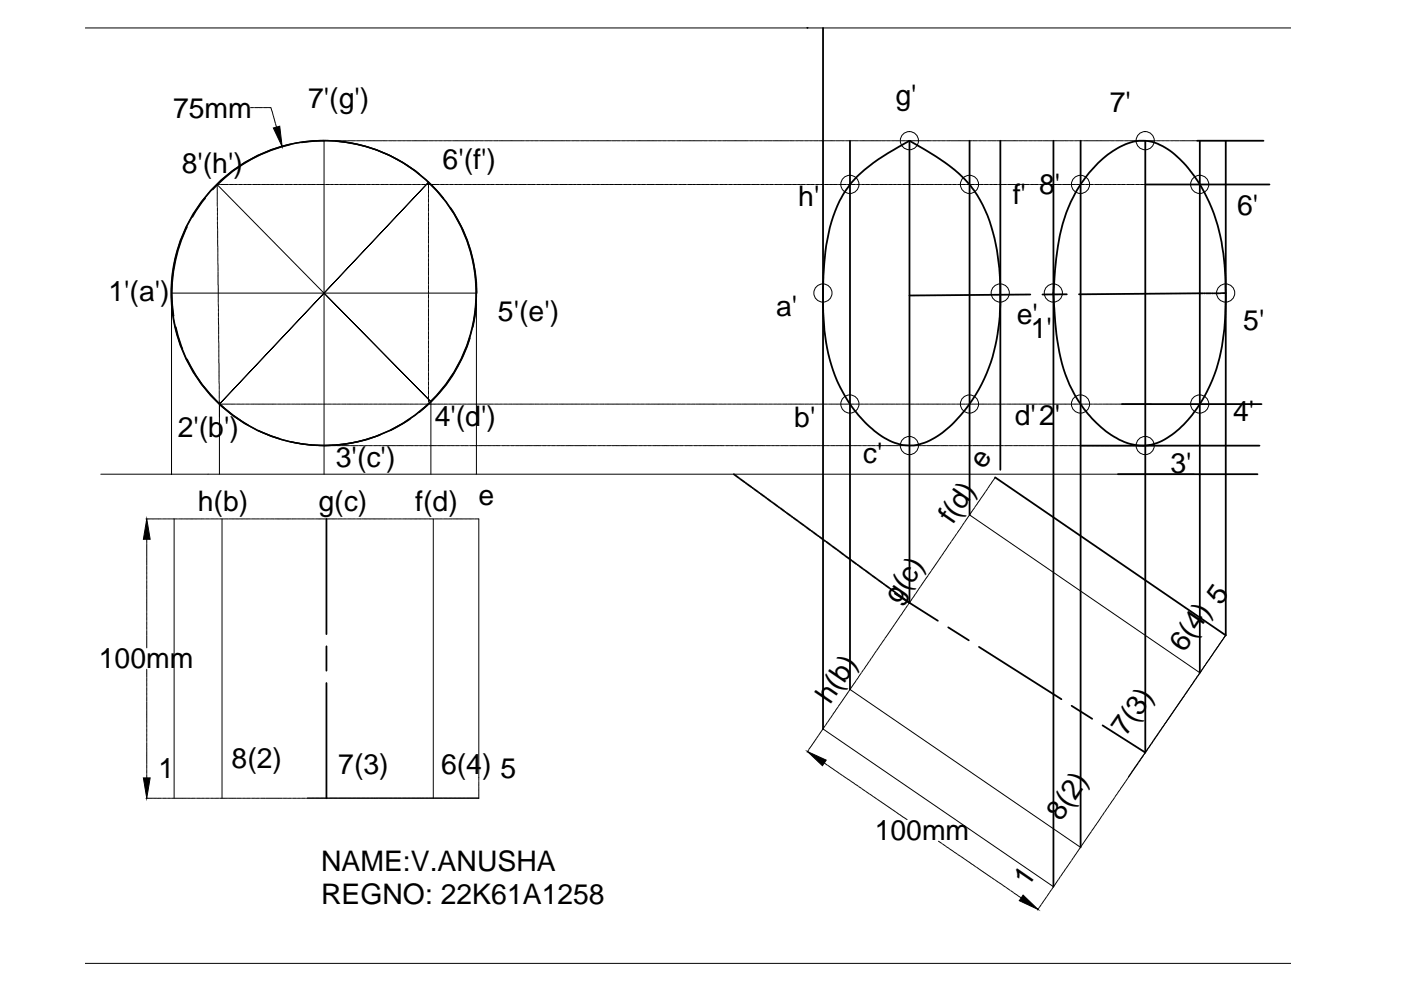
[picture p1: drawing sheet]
<svg xmlns="http://www.w3.org/2000/svg" width="297mm" height="210mm" viewBox="0 0 297 210" stroke-linecap="round" stroke-linejoin="round" font-family="sans-serif">
<defs><g id="words">
<g font-size="6">
<text x="65.3" y="22.8">7'(g')</text>
<text x="189.9" y="22.4">g'</text>
<text x="235.3" y="23.7">7'</text>
<text x="36.7" y="24.9">75mm</text>
<text x="93.9" y="35.8">6'(f')</text>
<text x="38.5" y="36.7">8'(h')</text>
<text x="220.3" y="41.2">8'</text>
<text x="169.2" y="43.8">h'</text>
<text x="214.7" y="43.3">f'</text>
<text x="262.3" y="45.5">6'</text>
<text x="23" y="63.9">1'(a')</text>
<text x="105.6" y="68">5'(e')</text>
<text x="164.5" y="66.9">a'</text>
<text x="215.6" y="68.6">e'</text>
<text x="218.6" y="71.6">1'</text>
<text x="263.6" y="69.9">5'</text>
<text x="261.5" y="89.2">4'</text>
<text x="37.7" y="92.8">2'(b')</text>
<text x="92.2" y="90.3">4'(d')</text>
<text x="168.4" y="90.5">b'</text>
<text x="215.1" y="90">d'2'</text>
<text x="71.2" y="99">3'(c')</text>
<text x="183" y="98.2">c'</text>
<text x="208.6" y="99.6" transform="rotate(-56 208.6 99.6)">e</text>
<text x="248.2" y="100.3">3'</text>
<text x="101.5" y="107.1">e</text>
<text x="42" y="108.3">h(b)</text>
<text x="67.5" y="108.3">g(c)</text>
<text x="88.1" y="108.3">f(d)</text>
<text x="202" y="111.4" transform="rotate(-55 202 111.4)">f(d)</text>
<text x="190.4" y="128.4" transform="rotate(-56 190.4 128.4)">g(c)</text>
<text x="258.8" y="128.5" transform="rotate(-55 258.8 128.5)">5</text>
<text x="21" y="141.7">100mm</text>
<text x="251" y="138.4" transform="rotate(-56 251 138.4)">6(4)</text>
<text x="176" y="149.4" transform="rotate(-56 176 149.4)">h(b)</text>
<text x="238.7" y="156.3" transform="rotate(-55 238.7 156.3)">7(3)</text>
<text x="33.6" y="164.9">1</text>
<text x="49.1" y="162.8">8(2)</text>
<text x="71.7" y="164">7(3)</text>
<text x="93.5" y="164">6(4) 5</text>
<text x="185.5" y="178.2">100mm</text>
<text x="224.9" y="174.3" transform="rotate(-56 224.9 174.3)">8(2)</text>
<text x="68.1" y="184.7">NAME:V.ANUSHA</text>
<text x="68.1" y="191.6">REGNO: 22K61A1258</text>
<text x="217.9" y="188.3" transform="rotate(-55 217.9 188.3)">1</text>
</g>
</g></defs>
<!-- layer: 0 -->
<g fill="none" stroke="#000" stroke-width=".21">
<path d="M18.1 5.9h255.6M46 39.1l45.4 46.1-22.7-23.1-22.2 23.6 44.3-47-22.1 23.4M46 39.1h.5M46 39.1l.1 .8M46.1 40v.1M46.6 39.1h.1M46.8 39.1h.7M47.5 39.1h.2M47.8 39.1h.6M48.5 39.1h.1M48.7 39.1h.7M49.5 39.1h.1"/>
<path d="M49.7 39.1h.6M50.5 39.1h.1M50.7 39.1h.6M51.4 39.1h.1M51.6 39.1h.7M52.4 39.1h.1M52.6 39.1h.7M53.1 22.8h.6M53.4 39.1h.1M53.6 39.1h.6M53.8 22.8h.1M54 22.8h.7"/>
<path d="M54.3 39.1h.1M54.6 39.1h.6M54.7 22.8h.2M54.9 22.8h.7M55.3 39.1h.1M55.5 39.1h.7M55.7 22.8h.1M55.9 22.8h.7M56.3 39.1h.1M56.5 39.1h.7M56.7 22.8h.1M56.9 22.8h.5l.2 .5"/>
<path d="M57.2 39.1h.2M57.4 39.1h.7M57.6 23.4l.1 .1M57.7 23.6l.2 .7M57.9 24.3v.2M58 24.6l.1 .6M58.2 25.3v.1M58.2 39.1h.1M58.2 25.5l.2 .6M58.4 39.1h.7M58.4 26.2l.1 .1M58.5 26.4l.1 .6"/>
<path d="M59.2 39.1h.1M59.4 39.1h.6M60.2 39.1h.1M60.4 39.1h.6M61.1 39.1h.1M61.3 39.1h.7M62.1 39.1h.1M62.3 39.1h.6M63.1 39.1h.1M63.3 39.1h.6M64 39.1h.1M64.3 39.1h.6"/>
<path d="M65 39.1h.1M65.2 39.1h.7M66 39.1h.1M66.2 39.1h.6M66.9 39.1h.2M67.1 39.1h.7M67.9 39.1h.1M68.1 39.1h.6M68.9 39.1h.1M69.1 39.1h.6M69.5 29.8h-.8v70.7M69.6 29.8h.1"/>
<path d="M69.8 29.8h.7M69.9 39.1h.1M70.1 39.1h.6M70.6 29.8h.1M70.8 29.8h.6M70.8 39.1h.1M71 39.1h.7M71.5 29.8h.2M71.8 29.8h.6M71.8 39.1h.1M72 39.1h.6M72.5 29.8h.1"/>
<path d="M72.7 29.8h.7M72.8 39.1h.1M73 39.1h.6M73.5 29.8h.1M73.7 39.1h.1M73.7 29.8h.6M73.9 39.1h.7M74.5 29.8h.1M74.7 39.1h.1M74.7 29.8h.6M74.9 39.1h.7M75.4 29.8h.1"/>
<path d="M75.6 39.1h.2M75.6 29.8h.7M75.9 39.1h.6M76.4 29.8h.1M76.6 39.1h.2M76.6 29.8h.7M76.8 39.1h.7M77.3 29.8h.2M77.6 39.1h.1M77.6 29.8h.6M77.8 39.1h.6M78.3 29.8h.1"/>
<path d="M78.5 29.8h.7M78.6 39.1h.1M78.8 39.1h.6M79.3 29.8h.1M79.5 29.8h.7M79.5 39.1h.1M79.8 39.1h.6M80.3 29.8h.1M80.5 29.8h.6M80.5 39.1h.1M80.7 39.1h.7M81.2 29.8h.2"/>
<path d="M81.4 29.8h.7M81.5 39.1h.1M81.7 39.1h.6M82.2 29.8h.1M82.4 29.8h.7M82.5 39.1h.1M82.7 39.1h.6M83.2 29.8h.1M83.4 39.1h.1M83.4 29.8h.6M83.6 39.1h.7M84.2 29.8h.1"/>
<path d="M84.4 39.1h.1M84.4 29.8h.6M84.6 39.1h.7M85.1 29.8h.1M85.3 39.1h.2M85.3 29.8h.7M85.6 39.1h.6M86.1 29.8h.1M86.3 39.1h.1M86.3 29.8h.7M86.5 39.1h.7M87 29.8h.2"/>
<path d="M87.3 39.1h.1M87.3 29.8h.6M87.5 39.1h.6M88 29.8h.1M88.2 29.8h.7M88.3 39.1h.1M88.5 39.1h.6M89 29.8h.1M89.2 29.8h.7M89.2 39.1h.1M89.5 39.1h.6M90 29.8h.1"/>
<path d="M90.2 29.8h.6M90.2 39.1h.1M90.4 39.1h.8M90.8 38.7v.3M90.8 39.1v.1M90.8 39.3v.7M90.9 29.8h.2M91.1 29.8h.7M91.3 39.1h.1M91.5 39.1h.7M91.9 29.8h.1M92.1 29.8h.7"/>
<path d="M92.3 39.1h.1M92.5 39.1h.6M92.9 29.8h.1M93.1 29.8h.6M93.3 39.1h.1M93.5 39.1h.6M93.9 29.8h.1M94.1 29.8h.6M94.2 39.1h.1M94.4 39.1h.7M94.8 29.8h.1M95 29.8h.7"/>
<path d="M95.2 39.1h.1M95.4 39.1h.7M95.8 29.8h.1M96 29.8h.6M96.2 39.1h.1M96.4 39.1h.6M96.7 29.8h.2M96.9 29.8h.7M97.2 39.1h.1M97.4 39.1h.6M97.7 29.8h.1M97.9 29.8h.7"/>
<path d="M98.1 39.1h.1M98.3 39.1h.7M98.7 29.8h.1M98.9 29.8h.7M99.1 39.1h.1M99.3 39.1h.6M99.7 29.8h.1M99.9 29.8h.6M100 39.1h.2M100.2 39.1h.7M100.6 29.8h.2M100.8 29.8h.7"/>
<path d="M101 39.1h.1M101.2 39.1h.7M101.6 29.8h.1M101.8 29.8h.6M102 39.1h.1M102.2 39.1h.6M102.6 29.8h.1M102.8 29.8h.6M103 39.1h.1M103.2 39.1h.6M103.5 29.8h.1M103.8 29.8h.6"/>
<path d="M103.9 39.1h.1M104.1 39.1h.7M104.5 29.8h.1M104.7 29.8h.7M104.9 39.1h.1M105.1 39.1h.6M105.5 29.8h.1M105.7 29.8h.6M105.9 39.1h.1M106.1 39.1h.6M106.4 29.8h.2M106.6 29.8h.7"/>
<path d="M106.8 39.1h.1M107.1 39.1h.6M107.4 29.8h.1M107.6 29.8h.7M107.8 39.1h.1M108 39.1h.7M108.4 29.8h.1M108.6 29.8h.7M108.8 39.1h.1M109 39.1h.6M109.3 29.8h.2M109.6 29.8h.6"/>
<path d="M109.7 39.1h.2M109.9 39.1h.7M110.3 29.8h.1M110.5 29.8h.7M110.7 39.1h.1M110.9 39.1h.7M111.3 29.8h.1M111.5 29.8h.6M111.7 39.1h.1M111.9 39.1h.6M112.3 29.8h.1M112.5 29.8h.6"/>
<path d="M112.6 39.1h.2M112.9 39.1h.6M113.2 29.8h.1M113.5 29.8h.6M113.6 39.1h.1M113.8 39.1h.7M114.2 29.8h.1M114.4 29.8h.7M114.6 39.1h.1M114.8 39.1h.6M115.1 29.8h.2M115.4 29.8h.6"/>
<path d="M115.6 39.1h.1M115.8 39.1h.6M116.1 29.8h.1M116.3 29.8h.7M116.5 39.1h.1M116.8 39.1h.6M117.1 29.8h.1M117.3 29.8h.7M117.5 39.1h.1M117.7 39.1h.7M118.1 29.8h.1M118.3 29.8h.7"/>
<path d="M118.4 39.1h.2M118.7 39.1h.6M119 29.8h.2M119.3 29.8h.6M119.4 39.1h.1M119.6 39.1h.7M120 29.8h.1M120.2 29.8h.7M120.4 39.1h.1M120.6 39.1h.7M121 29.8h.1M121.2 29.8h.6"/>
<path d="M121.4 39.1h.1M121.6 39.1h.6M122 29.8h.1M122.2 29.8h.6M122.3 39.1h.2M122.6 39.1h.6M122.9 29.8h.1M123.1 29.8h.7M123.3 39.1h.1M123.5 39.1h.7M123.9 29.8h.1M124.1 29.8h.7"/>
<path d="M124.3 39.1h.1M124.5 39.1h.6M124.8 29.8h.2M125.1 29.8h.6M125.3 39.1h.1M125.5 39.1h.6M125.8 29.8h.1M126 29.8h.7M126.2 39.1h.1M126.4 39.1h.7M126.8 29.8h.1M127 29.8h.7"/>
<path d="M127.2 39.1h.1M127.4 39.1h.7M127.8 29.8h.1M128 29.8h.7M128.1 39.1h.2M128.4 39.1h.6M128.7 29.8h.2M128.9 29.8h.7M129.1 39.1h.1M129.3 39.1h.7M129.7 29.8h.1M129.9 29.8h.7"/>
<path d="M130.1 39.1h.1M130.3 39.1h.7M130.7 29.8h.1M130.9 29.8h.6M131.1 39.1h.1M131.3 39.1h.6M131.7 29.8h.1M131.9 29.8h.6M132 39.1h.2M132.2 39.1h.7M132.6 29.8h.1M132.8 29.8h.7"/>
<path d="M133 39.1h.1M133.2 39.1h.7M133.6 29.8h.1M133.8 29.8h.7M134 39.1h.1M134.2 39.1h.6M134.5 29.8h.2M134.8 29.8h.6M135 39.1h.1M135.2 39.1h.6M135.5 29.8h.1M135.7 29.8h.7"/>
<path d="M135.9 39.1h.1M136.1 39.1h.7M136.5 29.8h.1M136.7 29.8h.7M136.9 39.1h.1M137.1 39.1h.7M137.5 29.8h.1M137.7 29.8h.6M137.8 39.1h.2M138 39.1h.7M138.4 29.8h.2M138.6 29.8h.7"/>
<path d="M138.8 39.1h.1M139 39.1h.7M139.4 29.8h.1M139.6 29.8h.7M139.8 39.1h.1M140 39.1h.7M140.4 29.8h.1M140.6 29.8h.6M140.8 39.1h.1M141 39.1h.6M141.4 29.8h.1M141.6 29.8h.6"/>
<path d="M141.7 39.1h.1M141.9 39.1h.7M142.3 29.8h.1M142.5 29.8h.7M142.7 39.1h.1M142.9 39.1h.7M143.3 29.8h.1M143.5 29.8h.6M143.7 39.1h.1M143.9 39.1h.6M144.2 29.8h.2M144.5 29.8h.6"/>
<path d="M144.7 39.1h.1M144.9 39.1h.6M145.2 29.8h.1M145.4 29.8h.7M145.6 39.1h.1M145.8 39.1h.7M146.2 29.8h.1M146.4 29.8h.7M146.6 39.1h.1M146.8 39.1h.6M147.2 29.8h.1M147.4 29.8h.6"/>
<path d="M147.5 39.1h.2M147.7 39.1h.7M148.1 29.8h.2M148.3 29.8h.7M148.5 39.1h.1M148.7 39.1h.7M149.1 29.8h.1M149.3 29.8h.6M149.5 39.1h.1M149.7 39.1h.6M150.1 29.8h.1M150.3 29.8h.6"/>
<path d="M150.5 39.1h.1M150.7 39.1h.6M151 29.8h.1M151.3 29.8h.6M151.4 39.1h.1M151.6 39.1h.7M152 29.8h.1M152.2 29.8h.7M152.4 39.1h.1M152.6 39.1h.6M153 29.8h.1M153.2 29.8h.6"/>
<path d="M153.4 39.1h.1M153.6 39.1h.6M153.9 29.8h.2M154.2 29.8h.6M154.3 39.1h.1M154.6 39.1h.6M154.9 29.8h.1M155.1 29.8h.7M155.3 39.1h.1M155.5 39.1h.7M155.9 29.8h.1M156.1 29.8h.7"/>
<path d="M156.3 39.1h.1M156.5 39.1h.6M156.8 29.8h.2M157.1 29.8h.6M157.2 39.1h.2M157.4 39.1h.7M157.8 29.8h.1M158 29.8h.7M158.2 39.1h.1M158.4 39.1h.7M158.8 29.8h.1M159 29.8h.6"/>
<path d="M159.2 39.1h.1M159.4 39.1h.6M159.8 29.8h.1M160 29.8h.6M160.1 39.1h.2M160.4 39.1h.6M160.7 29.8h.1M161 29.8h.6M161.1 39.1h.1M161.3 39.1h.7M161.7 29.8h.1M161.9 29.8h.7"/>
<path d="M162.1 39.1h.1M162.3 39.1h.6M162.7 29.8h.1M162.9 29.8h.6M163.1 39.1h.1M163.3 39.1h.6M163.6 29.8h.1M163.9 29.8h.6M164 39.1h.1M164.3 39.1h.6M164.6 29.8h.1M164.8 29.8h.7"/>
<path d="M165 39.1h.1M165.2 39.1h.7M165.6 29.8h.1M165.8 29.8h.7M165.9 39.1h.2M166.2 39.1h.6M166.5 29.8h.2M166.8 29.8h.6M166.9 39.1h.1M167.1 39.1h.7M167.5 29.8h.1M167.7 29.8h.7"/>
<path d="M167.9 39.1h.1M168.1 39.1h.7M168.5 29.8h.1M168.7 29.8h.6M168.9 39.1h.1M169.1 39.1h.6M169.5 29.8h.1M169.7 29.8h.6M169.8 39.1h.2M170.1 39.1h.6M170.4 29.8h.1M170.6 29.8h.7"/>
<path d="M170.8 39.1h.1M171 39.1h.7M171.4 29.8h.1M171.6 29.8h.7M171.8 39.1h.1M172 39.1h.6M172.4 29.8h.1M172.6 29.8h.6M172.8 39.1h.1M173 39.1h.6M173.3 29.8h.1M173.6 29.8h.6"/>
<path d="M173.7 39.1h.1M173.9 39.1h.7M174.3 29.8h.1M174.5 29.8h.7M174.7 39.1h.1M174.9 39.1h.7M175.3 29.8h.1M175.5 29.8h.6M175.6 39.1h.2M175.9 39.1h.6M176.2 29.8h.2M176.4 29.8h.7"/>
<path d="M176.6 39.1h.1M176.8 39.1h.7M177.2 29.8h.1M177.4 29.8h.7M177.6 39.1h.1M177.8 39.1h.7M178.2 29.8h.1M178.4 29.8h.6M178.6 39.1h.1M178.8 39.1h.6M179.2 29.8h.1M179.4 29.8h.6"/>
<path d="M179.5 39.1h.2M179.7 39.1h.7M180.1 29.8h.1M180.3 29.8h.7M180.5 39.1h.1M180.7 39.1h.7M181.1 29.8h.1M181.3 29.8h.6M181.5 39.1h.1M181.7 39.1h.6M182.1 29.8h.1M182.3 29.8h.6"/>
<path d="M182.5 39.1h.1M182.7 39.1h.6M183 29.8h.1M183.2 29.8h.7M183.4 39.1h.1M183.6 39.1h.7M184 29.8h.1M184.2 29.8h.7M184.4 39.1h.1M184.6 39.1h.7M185 29.8h.1M185.2 29.8h.6"/>
<path d="M185.3 39.1h.2M185.5 39.1h.7M185.9 29.8h.2M186.1 29.8h.7M186.3 39.1h.1M186.5 39.1h.7M186.9 29.8h.1M187.1 29.8h.6M187.3 39.1h.1M187.5 39.1h.7M187.9 29.8h.1M188.1 29.8h.6"/>
<path d="M188.3 39.1h.1M188.5 39.1h.6M188.8 29.8h.1M189.1 29.8h.6M189.2 39.1h.2M189.4 39.1h.7M189.8 29.8h.1M190 29.8h.7M190.2 39.1h.1M190.4 39.1h.7M190.8 29.8h.1M191 29.8h.6"/>
<path d="M191.2 39.1h.1M191.4 39.1h.6M191.7 29.8h.2M192 29.8h.6M192.2 39.1h.1M192.4 39.1h.6M192.7 29.8h.1M192.9 29.8h.7M193.1 39.1h.1M193.3 39.1h.7M193.7 29.8h.1M193.9 29.8h.7"/>
<path d="M194.1 39.1h.1M194.3 39.1h.6M194.6 29.8h.2M194.9 29.8h.6M195 39.1h.2M195.2 39.1h.7M195.6 29.8h.1M195.8 29.8h.7M196 39.1h.1M196.2 39.1h.7M196.6 29.8h.1M196.8 29.8h.6"/>
<path d="M197 39.1h.1M197.2 39.1h.7M197.6 29.8h.1M197.8 29.8h.6M198 39.1h.1M198.2 39.1h.6M198.5 29.8h.1M198.8 29.8h.6M198.9 39.1h.2M199.1 39.1h.7M199.5 29.8h.1M199.7 29.8h.7"/>
<path d="M199.9 39.1h.1M200.1 39.1h.6M200.5 29.8h.1M200.7 29.8h.6M200.9 39.1h.1M201.1 39.1h.6M201.4 29.8h.1M201.7 29.8h.6M201.8 39.1h.1M202.1 39.1h.6M202.4 29.8h.1M202.6 29.8h.7"/>
<path d="M202.8 39.1h.1M203 39.1h.7M203.4 29.8h.1M203.6 29.8h.7M203.8 39.1h.1M204 39.1h.6M204.3 29.8h.2M204.6 29.8h.6M204.7 39.1h.2M204.9 39.1h.7M205.3 29.8h.1M205.5 29.8h.7"/>
<path d="M205.7 39.1h.1M205.9 39.1h.7M206.3 29.8h.1M206.5 29.8h.6M206.7 39.1h.1M206.9 39.1h.7M207.3 29.8h.1M207.5 29.8h.6M207.6 39.1h.2M207.9 39.1h.6M208.2 29.8h.1M208.4 29.8h.7"/>
<path d="M208.6 39.1h.1M208.8 39.1h.7M209.2 29.8h.1M209.4 29.8h.7M209.6 39.1h.1M209.8 39.1h.6M210.2 29.8h.1M210.4 29.8h.6M210.6 39.1h.1M210.8 39.1h.6M211.1 29.8h.1M211.4 29.8h.6"/>
<path d="M211.5 39.1h.1M211.8 39.1h.6M212.1 29.8h.1M212.3 29.8h.7M212.5 39.1h.1M212.7 39.1h.7M213.1 29.8h.1M213.3 29.8h.7M213.4 39.1h.2M213.7 39.1h.6M214 29.8h.2M214.2 29.8h.7"/>
<path d="M214.4 39.1h.1M214.6 39.1h.7M215 29.8h.1M215.2 29.8h.7M215.4 39.1h.1M215.6 39.1h.7M216 29.8h.1M216.2 29.8h.6M216.4 39.1h.1M216.6 39.1h.7M217 29.8h.1M217.2 29.8h.6"/>
<path d="M217.3 39.1h.2M217.6 39.1h.6M217.9 29.8h.1M218.1 29.8h.7M218.3 39.1h.1M218.5 39.1h.7M218.9 29.8h.1M219.1 29.8h.7M219.3 39.1h.1M219.5 39.1h.6M219.9 29.8h.1M220.1 29.8h.6"/>
<path d="M220.3 39.1h.1M220.5 39.1h.6M220.8 29.8h.1M221.1 29.8h.6M221.2 39.1h.1M221.4 39.1h.7M221.8 29.8h.1M222 29.8h.7M222.2 39.1h.1M222.4 39.1h.7M222.8 29.8h.1M223 29.8h.6"/>
<path d="M223.1 39.1h.2M223.4 39.1h.6M223.7 29.8h.2M223.9 29.8h.7M224.1 39.1h.1M224.3 39.1h.7M224.7 29.8h.1M224.9 29.8h.7M225.1 39.1h.1M225.3 39.1h.7M225.7 29.8h.1M225.9 29.8h.6"/>
<path d="M226.1 39.1h.1M226.3 39.1h.6M226.7 29.8h.1M226.9 29.8h.6M227 39.1h.2M227.2 39.1h.7M227.6 29.8h.1M227.8 29.8h.7M228 39.1h.1M228.2 39.1h.7M228.6 29.8h.1M228.8 29.8h.6"/>
<path d="M229 39.1h.1M229.2 39.1h.6M229.6 29.8h.1M229.8 29.8h.6M230 39.1h.1M230.2 39.1h.6M230.5 29.8h.1M230.8 29.8h.6M230.9 39.1h.1M231.1 39.1h.7M231.5 29.8h.1M231.7 29.8h.7"/>
<path d="M231.9 39.1h.1M232.1 39.1h.6M232.5 29.8h.1M232.7 29.8h.6M232.8 39.1h.2M233.1 39.1h.6M233.4 29.8h.2M233.6 29.8h.7M233.8 39.1h.1M234 39.1h.7M234.4 29.8h.1M234.6 29.8h.6"/>
<path d="M234.8 39.1h.1M235 39.1h.7M235.4 29.8h.1M235.6 29.8h.6M235.8 39.1h.1M236 39.1h.6M236.3 29.8h.1M236.6 29.8h.6M236.7 39.1h.2M236.9 39.1h.7M237.3 29.8h.1M237.5 29.8h.7"/>
<path d="M237.7 39.1h.1M237.9 39.1h.6M238.3 29.8h.1M238.5 29.8h.6M238.7 39.1h.1M238.9 39.1h.6M239.3 29.8h.1M239.5 29.8h.6M239.6 39.1h.1M239.9 39.1h.6M240.2 29.8h.1M240.5 29.8h.6"/>
<path d="M240.6 39.1h.1M240.8 39.1h.7M241.2 29.8h.1M241.4 29.8h.7M241.6 39.1h.1M241.8 39.1h.6M242.1 29.8h.2M242.4 29.8h.6M242.5 39.1h.2M242.8 39.1h.6M243.1 29.8h.1M243.3 29.8h.7"/>
<path d="M243.5 39.1h.1M243.7 39.1h.7M244.1 29.8h.1M244.3 29.8h.6M244.5 39.1h.1M244.7 39.1h.7M245.1 29.8h.1M245.3 29.8h.6M245.4 39.1h.2M245.7 39.1h.6M246 29.8h.1M246.3 29.8h.6"/>
<path d="M246.4 39.1h.1M246.6 39.1h.7M247 29.8h.1M247.2 29.8h.7M247.4 39.1h.1M247.6 39.1h.6M248 29.8h.1M248.2 29.8h.6M248.4 39.1h.1M248.6 39.1h.6M249 29.8h.1M249.2 29.8h.6"/>
<path d="M249.3 39.1h.1M249.6 39.1h.3M249.9 29.8h.1M250.1 29.8h.7M250.9 29.8h.1M251.1 29.8h.7M251.8 29.8h.2M252.1 29.8h.6M252.8 29.8h.1M253 29.8h.8M46.1 40.2v.7M46.1 40.9v.2"/>
<path d="M46.1 41.1v.7M46.1 41.9v.1M46.1 42.1v.7M46.1 42.9v.1M46.1 43.1v.6M46.1 43.9h.1M46.1 44.1v.6M46.1 44.8v.1M46.1 45v.7M46.1 45.8v.1M46.1 46v.7M46.1 46.8v.1"/>
<path d="M46.1 47v.6M46.1 47.8h.1M46.1 48v.6M46.1 48.7v.1M46.1 48.9v.7M46.1 49.7v.1M46.1 49.9v.6M46.1 50.6v.2M46.1 50.8v.7M46.1 51.6v.1M46.1 51.8l.1 .7M46.2 52.6v.1"/>
<path d="M46.2 52.8v.6M46.2 53.6h.1M46.2 53.8v.6M46.2 54.5v.1M46.2 54.7v.7M46.2 55.5v.1M46.2 55.7v.6M46.2 56.5v.1M46.2 56.7v.6M46.2 57.4v.1M46.2 57.7v.6M46.2 58.4v.1"/>
<path d="M46.2 58.6v.7M46.2 59.4v.1M46.2 59.6v.6M90.8 40v.2M90.8 40.3v.6M90.8 41v.1M90.8 41.2v.7M90.8 42v.1M90.8 42.2v.6M90.8 43v.1M90.8 43.2v.6M90.8 43.9v.1"/>
<path d="M90.8 44.2v.6M90.8 44.9v.1M90.8 45.1v.7M90.8 45.9v.1M90.8 46.1v.6M90.8 46.8v.1M90.8 47.1v.6M90.8 47.8v.1M90.8 48v.7M90.8 48.8v.1M90.8 49v.7M90.8 49.7v.2"/>
<path d="M90.8 50v.6M90.8 50.7v.1M90.8 50.9v.7M90.8 51.7v.1M90.8 51.9v.6M90.8 52.7h.1M90.8 52.9v.6M90.8 53.6v.1M90.8 53.8v.7M90.8 54.6v.1M90.8 54.8v.7M90.8 55.5v.2"/>
<path d="M90.8 55.8v.6M90.8 56.5v.1M90.8 56.7v.7M90.8 57.5v.1M90.8 57.7v.7M90.8 58.5v.1M90.8 58.7v.7M90.8 59.4v.2M90.8 59.6v.7M36.4 62.1h64.6v38.4M46.2 60.3l.1 .2M46.3 60.5v.7"/>
<path d="M46.3 61.3v.1M46.3 61.5v.6M46.3 62.3v.1M46.3 62.5v.6M46.3 63.2v.1M46.3 63.5v.6M46.3 64.2v.1M46.3 64.4v.7M46.3 65.2v.1M46.3 65.4v.6M46.3 66.2v.1M46.3 66.4v.6"/>
<path d="M46.3 67.1v.1M46.3 67.4v.6M46.3 68.1v.1M46.3 68.3l.1 .7M46.4 69v.2M46.4 69.3v.6M46.4 70v.1M46.4 70.2v.7M46.4 71v.1M46.4 71.2v.6M46.4 72v.1M46.4 72.2v.6"/>
<path d="M46.4 72.9v.1M46.4 73.2v.6M46.4 73.9v.1M46.4 74.1v.7M46.4 74.9v.1M46.4 75.1v.6M46.4 75.9h.1M46.4 76.1v.6M46.4 76.8v.1M46.4 77v.7M46.4 77.8v.1M46.4 78v.7"/>
<path d="M46.4 78.7v.2M46.4 79v.6M46.4 79.7v.1M46.4 79.9v.7M68.6 62.1h.2M90.8 60.4v.1M90.8 60.6v.7M90.8 61.4v.1M90.8 61.6v.6M90.8 62.4h.1M90.8 62.6v.6M90.8 63.3v.1"/>
<path d="M90.8 63.5v.7M90.8 64.3v.1M90.8 64.5v.7M90.8 65.2v.2M90.8 65.5v.6M90.8 66.2v.1M90.8 66.4v.7M90.8 67.2v.1M90.8 67.4v.7M90.8 68.2v.1M90.8 68.4v.6M90.8 69.1v.2"/>
<path d="M90.8 69.3v.7M90.8 70.1v.1M90.8 70.3v.7M90.8 71.1v.1M90.8 71.3v.6M90.8 72.1h.1M90.8 72.3v.6M90.8 73v.1M90.8 73.2v.7M90.8 74v.1M90.8 74.2v.6M90.8 74.9v.2"/>
<path d="M90.8 75.2v.6M90.8 75.9v.1M90.8 76.1v.7M90.8 76.9v.1M90.8 77.1v.7M90.8 77.9v.1M90.8 78.1v.6M90.8 78.8v.2M90.8 79v.7M90.8 79.8v.1M46.4 80.7v.1M46.4 80.9l.1 .6"/>
<path d="M46.5 81.7h.1M46.5 81.9v.6M46.5 82.6v.1M46.5 82.8v.7M46.5 83.6v.1M46.5 83.8v.7M46.5 84.6v.1M46.5 84.8v.6M46.5 85.5v15M46.5 85.7h.5M47.1 85.7h.1M47.3 85.7h.7"/>
<path d="M48 85.7h.2M48.3 85.7h.6M49 85.7h.1M49.2 85.7h.7M50 85.7h.1M50.2 85.7h.6M51 85.7h.1M51.2 85.7h.6M51.9 85.7h.1M52.2 85.7h.6M52.9 85.7h.1M53.1 85.7h.7"/>
<path d="M53.8 85.7h.2M54.1 85.7h.6M54.8 85.7h.1M55 85.7h.7M55.8 85.7h.1M56 85.7h.7M56.8 85.7h.1M57 85.7h.7M57.7 85.7h.2M58 85.7h.6M58.7 85.7h.1M58.9 85.7h.7"/>
<path d="M59.7 85.7h.1M59.9 85.7h.6M60.7 85.7h.1M60.9 85.7h.6M61.6 85.7h.1M61.8 85.7h.7M62.6 85.7h.1M62.8 85.7h.7M63.5 85.7h.2M63.8 85.7h.6M64.5 85.7h.1M64.7 85.7h.7"/>
<path d="M65.5 85.7h.1M65.7 85.7h.7M66.5 85.7h.1M66.7 85.7h.6M67.4 85.7h.2M67.6 85.7h.7M68.4 85.7h.1M68.6 85.7h.7M68.7 94.5h.5M69.3 94.5h.1M69.4 85.7h.1M69.6 94.5h.6"/>
<path d="M69.6 85.7h.6M70.3 94.5h.1M70.4 85.7h.1M70.5 94.5h.7M70.6 85.7h.6M71.3 94.5h.1M71.3 85.7h.1M71.5 94.5h.6M71.5 85.7h.7M72.2 94.5h.1M72.3 85.7h.1M72.5 94.5h.6"/>
<path d="M72.5 85.7h.7M73.2 94.5h.1M73.2 85.7h.2M73.4 94.5h.7M73.5 85.7h.6M74.2 94.5h.1M74.2 85.7h.1M74.4 94.5h.7M74.4 85.7h.7M75.1 94.5h.2M75.2 85.7h.1M75.4 94.5h.6"/>
<path d="M75.4 85.7h.7M76.1 94.5h.1M76.2 85.7h.1M76.3 94.5h.7M76.4 85.7h.6M77.1 94.5h.1M77.1 85.7h.2M77.3 94.5h.6M77.3 85.7h.7M78.1 94.5h.1M78.1 85.7h.1M78.3 94.5h.6"/>
<path d="M78.3 85.7h.7M79 94.5h.1M79.1 85.7h.1M79.2 94.5h.7M79.3 85.7h.6M80 94.5h.1M80.1 85.7h.1M80.2 94.5h.7M80.3 85.7h.6M81 94.5h.1M81 85.7h.1M81.2 94.5h.6"/>
<path d="M81.2 85.7h.7M81.9 94.5h.1M82 85.7h.1M82.1 94.5h.7M82.2 85.7h.6M82.9 94.5h.1M82.9 85.7h.2M83.1 94.5h.7M83.2 85.7h.6M83.9 94.5h.1M83.9 85.7h.1M84.1 94.5h.7"/>
<path d="M84.1 85.7h.7M84.8 94.5h.2M84.9 85.7h.1M85 94.5h.7M85.1 85.7h.7M85.8 94.5h.1M85.9 85.7h.1M86 94.5h.7M86.1 85.7h.6M86.8 94.5h.1M86.8 85.7h.2M87 94.5h.6"/>
<path d="M87 85.7h.7M87.8 94.5h.1M87.8 85.7h.1M88 94.5h.6M88 85.7h.6M88.7 94.5h.1M88.8 85.7h.1M88.9 94.5h.7M89 85.7h.6M89.7 94.5h.1M89.7 85.7h.1M89.9 94.5h.7"/>
<path d="M90 85.7h.6M90.6 94.5h.2M90.7 85.7h.1M90.8 80v.6M90.8 80.8v.1M90.8 81v.6M90.8 81.7v.1M90.8 82v.6M90.8 82.7v.1M90.8 82.9v.7M90.8 83.7v.1M90.8 83.9v.6"/>
<path d="M90.8 84.6v.2M90.8 84.9v.3M90.9 94.5h.6M90.9 85.7h1.1M91.4 85.2v15.3M91.6 94.5h.1M91.8 94.5h.7M92.1 85.7h.1M92.3 85.7h.7M92.6 94.5h.1M92.8 94.5h.7M93 85.7h.2"/>
<path d="M93.3 85.7h.6M93.6 94.5h.1M93.8 94.5h.6M94 85.7h.1M94.2 85.7h.7M94.5 94.5h.2M94.7 94.5h.7M95 85.7h.1M95.2 85.7h.6M95.5 94.5h.1M95.7 94.5h.7M96 85.7h.1"/>
<path d="M96.2 85.7h.6M96.5 94.5h.1M96.7 94.5h.6M96.9 85.7h.1M97.2 85.7h.6M97.5 94.5h.1M97.7 94.5h.6M97.9 85.7h.1M98.1 85.7h.7M98.4 94.5h.1M98.6 94.5h.7M98.9 85.7h.1"/>
<path d="M99.1 85.7h.6M99.4 94.5h.1M99.6 94.5h.6M99.8 85.7h.1M100 85.7h.7M100.3 94.5h.2M100.6 94.5h.6M100.8 85.7h.1M101 85.7h.7M101.3 94.5h.1M101.5 94.5h.7M101.8 85.7h.1"/>
<path d="M102 85.7h.7M102.3 94.5h.1M102.5 94.5h.7M102.7 85.7h.2M103 85.7h.6M103.3 94.5h.1M103.5 94.5h.6M103.7 85.7h.1M103.9 85.7h.7M104.2 94.5h.2M104.4 94.5h.7M104.7 85.7h.1"/>
<path d="M104.9 85.7h.6M105.2 94.5h.1M105.4 94.5h.6M105.7 85.7h.1M105.9 85.7h.6M106.2 94.5h.1M106.4 94.5h.6M106.6 85.7h.1M106.8 85.7h.7M107.1 94.5h.1M107.4 94.5h.6M107.6 85.7h.1"/>
<path d="M107.8 85.7h.7M108.1 94.5h.1M108.3 94.5h.7M108.5 85.7h.2M108.8 85.7h.6M109.1 94.5h.1M109.3 94.5h.6M109.5 85.7h.1M109.7 85.7h.7M110 94.5h.2M110.3 94.5h.6M110.5 85.7h.1"/>
<path d="M110.7 85.7h.7M111 94.5h.1M111.2 94.5h.7M111.5 85.7h.1M111.7 85.7h.7M112 94.5h.1M112.2 94.5h.7M112.4 85.7h.2M112.6 85.7h.7M112.9 94.5h.2M113.2 94.5h.6M113.4 85.7h.1"/>
<path d="M113.6 85.7h.7M113.9 94.5h.1M114.1 94.5h.7M114.4 85.7h.1M114.6 85.7h.6M114.9 94.5h.1M115.1 94.5h.6M115.4 85.7h.1M115.6 85.7h.6M115.9 94.5h.1M116.1 94.5h.6M116.3 85.7h.1"/>
<path d="M116.5 85.7h.7M116.8 94.5h.1M117.1 94.5h.6M117.3 85.7h.1M117.5 85.7h.7M117.8 94.5h.1M118 94.5h.7M118.2 85.7h.2M118.5 85.7h.6M118.8 94.5h.1M119 94.5h.6M119.2 85.7h.1"/>
<path d="M119.4 85.7h.7M119.7 94.5h.1M120 94.5h.6M120.2 85.7h.1M120.4 85.7h.7M120.7 94.5h.1M120.9 94.5h.7M121.2 85.7h.1M121.4 85.7h.6M121.7 94.5h.1M121.9 94.5h.7M122.1 85.7h.2"/>
<path d="M122.3 85.7h.7M122.6 94.5h.2M122.9 94.5h.6M123.1 85.7h.1M123.3 85.7h.7M123.6 94.5h.1M123.8 94.5h.7M124.1 85.7h.1M124.3 85.7h.6M124.6 94.5h.1M124.8 94.5h.6M125.1 85.7h.1"/>
<path d="M125.3 85.7h.6M125.6 94.5h.1M125.8 94.5h.6M126 85.7h.1M126.2 85.7h.7M126.5 94.5h.1M126.7 94.5h.7M127 85.7h.1M127.2 85.7h.6M127.5 94.5h.1M127.7 94.5h.7M127.9 85.7h.2"/>
<path d="M128.2 85.7h.6M128.5 94.5h.1M128.7 94.5h.6M128.9 85.7h.1M129.1 85.7h.7M129.4 94.5h.1M129.7 94.5h.6M129.9 85.7h.1M130.1 85.7h.7M130.4 94.5h.1M130.6 94.5h.7M130.9 85.7h.1"/>
<path d="M131.1 85.7h.6M131.4 94.5h.1M131.6 94.5h.6M131.8 85.7h.2M132 85.7h.7M132.3 94.5h.2M132.5 94.5h.7M132.8 85.7h.1M133 85.7h.6M133.3 94.5h.1M133.5 94.5h.7M133.8 85.7h.1"/>
<path d="M134 85.7h.6M134.3 94.5h.1M134.5 94.5h.6M134.7 85.7h.1M135 85.7h.6M135.3 94.5h.1M135.5 94.5h.6M135.7 85.7h.1M135.9 85.7h.7M136.2 94.5h.1M136.4 94.5h.7M136.7 85.7h.1"/>
<path d="M136.9 85.7h.6M137.2 94.5h.1M137.4 94.5h.6M137.6 85.7h.2M137.9 85.7h.6M138.2 94.5h.1M138.4 94.5h.6M138.6 85.7h.1M138.8 85.7h.7M139.1 94.5h.1M139.4 94.5h.6M139.6 85.7h.1"/>
<path d="M139.8 85.7h.7M140.1 94.5h.1M140.3 94.5h.7M140.5 85.7h.2M140.8 85.7h.6M141.1 94.5h.1M141.3 94.5h.6M141.5 85.7h.1M141.7 85.7h.7M142 94.5h.2M142.2 94.5h.7M142.5 85.7h.1"/>
<path d="M142.7 85.7h.6M143 94.5h.1M143.2 94.5h.6M143.5 85.7h.1M143.7 85.7h.6M144 94.5h.1M144.2 94.5h.6M144.4 85.7h.1M144.7 85.7h.6M144.9 94.5h.1M145.2 94.5h.6M145.4 85.7h.1"/>
<path d="M145.6 85.7h.7M145.9 94.5h.1M146.1 94.5h.7M146.4 85.7h.1M146.6 85.7h.6M146.9 94.5h.1M147.1 94.5h.6M147.3 85.7h.1M147.6 85.7h.6M147.9 94.5h.1M148.1 94.5h.6M148.3 85.7h.1"/>
<path d="M148.5 85.7h.7M148.8 94.5h.1M149.1 94.5h.6M149.3 85.7h.1M149.5 85.7h.7M149.8 94.5h.1M150 94.5h.7M150.2 85.7h.2M150.5 85.7h.6M150.7 94.5h.2M151 94.5h.6M151.2 85.7h.1"/>
<path d="M151.4 85.7h.7M151.7 94.5h.1M151.9 94.5h.7M152.2 85.7h.1M152.4 85.7h.6M152.7 94.5h.1M152.9 94.5h.6M153.2 85.7h.1M153.4 85.7h.6M153.7 94.5h.1M153.9 94.5h.6M154.1 85.7h.1"/>
<path d="M154.3 85.7h.7M154.6 94.5h.1M154.9 94.5h.6M155.1 85.7h.1M155.3 85.7h.7M155.6 94.5h.1M155.8 94.5h.7M156.1 85.7h.1M156.3 85.7h.6M156.6 94.5h.1M156.8 94.5h.6M157 85.7h.1"/>
<path d="M157.3 85.7h.6M157.6 94.5h.1M157.8 94.5h.6M158 85.7h.1M158.2 85.7h.7M158.5 94.5h.1M158.8 94.5h.6M159 85.7h.1M159.2 85.7h.7M159.5 94.5h.1M159.7 94.5h.7M159.9 85.7h.2"/>
<path d="M160.1 85.7h.7M160.4 94.5h.2M160.7 94.5h.6M160.9 85.7h.1M161.1 85.7h.7M161.4 94.5h.1M161.6 94.5h.7M161.9 85.7h.1M162.1 85.7h.6M162.4 94.5h.1M162.6 94.5h.6M162.9 85.7h.1"/>
<path d="M163.1 85.7h.6M163.4 94.5h.1M163.6 94.5h.6M163.8 85.7h.1M164 85.7h.7M164.3 94.5h.1M164.5 94.5h.7M164.8 85.7h.1M165 85.7h.7M165.3 94.5h.1M165.5 94.5h.7M165.8 85.7h.1"/>
<path d="M166 85.7h.6M166.3 94.5h.1M166.5 94.5h.6M166.7 85.7h.1M167 85.7h.6M167.3 94.5h.1M167.5 94.5h.6M167.7 85.7h.1M167.9 85.7h.7M168.2 94.5h.1M168.4 94.5h.7M168.7 85.7h.1"/>
<path d="M168.9 85.7h.6M169.2 94.5h.1M169.4 94.5h.7M169.6 85.7h.2M169.8 85.7h.7M170.1 94.5h.2M170.3 94.5h.7M170.6 85.7h.1M170.8 85.7h.7M171.1 94.5h.1M171.3 94.5h.7M171.6 85.7h.1"/>
<path d="M171.8 85.7h.6M172.1 94.5h.1M172.3 94.5h.6M172.6 85.7h.1M172.8 85.7h.6M173.1 94.5h.1M173.3 94.5h.6M173.5 85.7h.1M173.7 85.7h.7M174 94.5h.1M174.2 94.5h.7M174.5 85.7h.1"/>
<path d="M174.7 85.7h.6M175 94.5h.1M175.2 94.5h.7M175.5 85.7h.1M175.7 85.7h.6M176 94.5h.1M176.2 94.5h.6M176.4 85.7h.1M176.7 85.7h.6M176.9 94.5h.1M177.2 94.5h.6M177.4 85.7h.1"/>
<path d="M177.6 85.7h.7M177.9 94.5h.1M178.1 94.5h.7M178.4 85.7h.1M178.6 85.7h.6M178.9 94.5h.1M179.1 94.5h.6M179.3 85.7h.2M179.5 85.7h.7M179.8 94.5h.2M180 94.5h.7M180.3 85.7h.1"/>
<path d="M180.5 85.7h.6M180.8 94.5h.1M181 94.5h.7M181.3 85.7h.1M181.5 85.7h.6M181.8 94.5h.1M182 94.5h.6M182.2 85.7h.1M182.5 85.7h.6M182.8 94.5h.1M183 94.5h.6M183.2 85.7h.1"/>
<path d="M183.4 85.7h.7M183.7 94.5h.1M183.9 94.5h.7M184.2 85.7h.1M184.4 85.7h.6M184.7 94.5h.1M184.9 94.5h.6M185.2 85.7h.1M185.4 85.7h.6M185.7 94.5h.1M185.9 94.5h.6M186.1 85.7h.1"/>
<path d="M186.3 85.7h.7M186.6 94.5h.1M186.9 94.5h.6M187.1 85.7h.1M187.3 85.7h.7M187.6 94.5h.1M187.8 94.5h.7M188 85.7h.2M188.3 85.7h.6M188.6 94.5h.1M188.8 94.5h.6M189 85.7h.1"/>
<path d="M189.2 85.7h.7M189.5 94.5h.2M189.7 94.5h.7M190 85.7h.1M190.2 85.7h.6M190.5 94.5h.1M190.7 94.5h.6M191 85.7h.1M191.2 85.7h.6M191.5 94.5h.1M191.7 94.5h.6M191.9 85.7h.1"/>
<path d="M192.2 85.7h.6M192.4 94.5h.1M192.7 94.5h.6M192.9 85.7h.1M193.1 85.7h.7M193.4 94.5h.1M193.6 94.5h.7M193.9 85.7h.1M194.1 85.7h.6M194.4 94.5h.1M194.6 94.5h.6M194.8 85.7h.1"/>
<path d="M195.1 85.7h.6M195.4 94.5h.1M195.6 94.5h.6M195.8 85.7h.1M196 85.7h.7M196.3 94.5h.1M196.6 94.5h.6M196.8 85.7h.1M197 85.7h.7M197.3 94.5h.1M197.5 94.5h.7M197.7 85.7h.2"/>
<path d="M198 85.7h.6M198.2 94.5h.2M198.5 94.5h.6M198.7 85.7h.1M198.9 85.7h.7M199.2 94.5h.1M199.4 94.5h.7M199.7 85.7h.1M199.9 85.7h.6M200.2 94.5h.1M200.4 94.5h.6M200.7 85.7h.1"/>
<path d="M200.9 85.7h.6M201.2 94.5h.1M201.4 94.5h.6M201.6 85.7h.1M201.8 85.7h.7M202.1 94.5h.1M202.4 94.5h.6M202.6 85.7h.1M202.8 85.7h.7M203.1 94.5h.1M203.3 94.5h.7M203.6 85.7h.1"/>
<path d="M203.8 85.7h.6M204.1 94.5h.1M204.3 94.5h.6M204.5 85.7h.1M204.8 85.7h.6M205.1 94.5h.1M205.3 94.5h.6M205.5 85.7h.1M205.7 85.7h.7M206 94.5h.1M206.2 94.5h.7M206.5 85.7h.1"/>
<path d="M206.7 85.7h.6M207 94.5h.1M207.2 94.5h.7M207.4 85.7h.2M207.6 85.7h.7M207.9 94.5h.2M208.2 94.5h.6M208.4 85.7h.1M208.6 85.7h.7M208.9 94.5h.1M209.1 94.5h.7M209.4 85.7h.1"/>
<path d="M209.6 85.7h.6M209.9 94.5h.1M210.1 94.5h.6M210.4 85.7h.1M210.6 85.7h.6M210.9 94.5h.1M211.1 94.5h.6M211.3 85.7h.1M211.5 85.7h.7M211.8 94.5h.1M212 94.5h.7M212.3 85.7h.1"/>
<path d="M212.5 85.7h.6M212.8 94.5h.1M213 94.5h.7M213.3 85.7h.1M213.5 85.7h.6M213.8 94.5h.1M214 94.5h.6M214.2 85.7h.1M214.5 85.7h.6M214.8 94.5h.1M215 94.5h.6M215.2 85.7h.1"/>
<path d="M215.4 85.7h.7M215.7 94.5h.1M215.9 94.5h.7M216.2 85.7h.1M216.4 85.7h.6M216.7 94.5h.1M216.9 94.5h.7M217.1 85.7h.2M217.3 85.7h.7M217.6 94.5h.2M217.8 94.5h.7M218.1 85.7h.1"/>
<path d="M218.3 85.7h.6M218.6 94.5h.1M218.8 94.5h.7M219.1 85.7h.1M219.3 85.7h.6M219.6 94.5h.1M219.8 94.5h.6M220 85.7h.1M220.3 85.7h.6M220.6 94.5h.1M220.8 94.5h.6M221 85.7h.1"/>
<path d="M221.2 85.7h.7M221.5 94.5h.1M221.7 94.5h.7M222 85.7h.1M222.2 85.7h.6M222.5 94.5h.1M222.7 94.5h.7M223 85.7h.1M223.2 85.7h.6M223.5 94.5h.1M223.7 94.5h.6M223.9 85.7h.1"/>
<path d="M224.2 85.7h.6M224.5 94.5h.1M224.7 94.5h.6M224.9 85.7h.1M225.1 85.7h.7M225.4 94.5h.1M225.6 94.5h.7M225.8 85.7h.2M226.1 85.7h.6M226.4 94.5h.1M226.6 94.5h.6M226.8 85.7h.1"/>
<path d="M227 85.7h.7M227.3 94.5h.2M227.5 94.5h.7M227.8 85.7h.1M228 85.7h.6M228.3 94.5h.1M228.5 94.5h.7M228.8 85.7h.1M229 85.7h.6M229.3 94.5h.1M229.5 94.5h.6M229.7 85.7h.1"/>
<path d="M230 85.7h.6M230.3 94.5h.1M230.5 94.5h.6M230.7 85.7h.1M230.9 85.7h.7M231.2 94.5h.1M231.4 94.5h.7M231.7 85.7h.1M231.9 85.7h.6M232.2 94.5h.1M232.4 94.5h.6M232.7 85.7h.1"/>
<path d="M232.9 85.7h.6M233.2 94.5h.1M233.4 94.5h.6M233.6 85.7h.1M233.8 85.7h.7M234.1 94.5h.1M234.4 94.5h.6M234.6 85.7h.1M234.8 85.7h.7M235.1 94.5h.1M235.3 94.5h.7M235.5 85.7h.2"/>
<path d="M235.8 85.7h.6M236.1 94.5h.1M236.3 94.5h.6M236.5 85.7h.1M236.7 85.7h.7M237 94.5h.2M237.2 94.5h.7M237.5 85.7h.1M237.7 85.7h.6M238 94.5h.1M238.2 94.5h.6M238.5 85.7h.1"/>
<path d="M238.7 85.7h.6M239 94.5h.1M239.2 94.5h.6M239.4 85.7h.1M239.6 85.7h.7M239.9 94.5h.1M240.2 94.5h.6M240.4 85.7h.1M240.6 85.7h.7M240.9 94.5h.1M241.1 94.5h.7M241.4 85.7h.1"/>
<path d="M241.6 85.7h.6M241.9 94.5h.1M242.1 94.5h.6M242.4 85.7h.1M242.6 85.7h.6M242.9 94.5h.1M243.1 94.5h.6M243.3 85.7h.1M243.5 85.7h.6M243.8 94.5h.1M244.1 94.5h.6M244.8 94.5h.1"/>
<path d="M245 94.5h.7M245.7 94.5h.2M246 94.5h.5M21.4 100.5h231.7M30.9 110h.4M31.1 114.3v.7M31.1 115.1v.1M31.1 115.4v.6M31.1 116.1v.1M31.1 116.3v.7M31.1 117.1v.1M31.1 117.3v.6"/>
<path d="M31.1 118v.2M31.1 118.2v.7M31.1 119v.1M31.1 119.2v.6M31.1 120v.1M31.4 110h.1M31.6 110h.7M32.4 110h.1M32.6 110h.6M33.4 110h.1M33.6 110h.6M34.3 110h.1"/>
<path d="M34.5 110h.7M35.3 110h.1M35.5 110h.7M36.3 110h.1M36.4 100.5v-38.4v38.4M36.5 110h.3M37.5 110h-.6v59.2h.6M37.7 110h.1M37.9 110h.6M38.6 110h.1M38.9 110h.6M39.6 110h.1"/>
<path d="M39.8 110h.7M40.6 110h.1M40.8 110h.6M41.5 110h.2M41.7 110h.7M42.5 110h.1M42.7 110h.6M43.5 110h.1M43.7 110h.6M44.5 110h.1M44.7 110h.6M45.4 110h.1"/>
<path d="M45.6 110h.7M46.4 110h.1M46.6 110h.6M47.1 110v59.2M47.4 110h.1M47.6 110h.6M48.3 110h.1M48.6 110h.6M49.3 110h.1M49.5 110h.7M50.2 110h.2M50.5 110h.6"/>
<path d="M51.2 110h.2M51.4 110h.7M52.2 110h.1M52.4 110h.6M53.2 110h.1M53.4 110h.6M54.1 110h.1M54.4 110h.6M55.1 110h.1M55.3 110h.7M56.1 110h.1M56.3 110h.6"/>
<path d="M57.1 110h.1M57.3 110h.6M58 110h.1M58.3 110h.6M59 110h.1M59.2 110h.7M59.9 110h.2M60.2 110h.6M60.9 110h.1M61.1 110h.7M61.9 110h.1M62.1 110h.6"/>
<path d="M62.9 110h.1M63.1 110h.6M63.8 110h.1M64.1 110h.6M64.8 110h.1M65 110h.7M65.8 110h.1M66 110h.6M66.8 110h.1M67 110h.6M67.7 110h.1M67.9 110h.7"/>
<path d="M68.7 110h.1M68.9 110h.7M69.6 110h.2M69.9 110h.6M70.6 110h.1M70.8 110h.7M71.6 110h.1M71.8 110h.6M72.6 110h.1M72.8 110h.6M73.5 110h.1M73.7 110h.7"/>
<path d="M74.5 110h.1M74.7 110h.7M75.5 110h.1M75.7 110h.6M76.4 110h.1M76.7 110h.6M77.4 110h.1M77.6 110h.7M78.4 110h.1M78.6 110h.6M79.3 110h.2M79.5 110h.7"/>
<path d="M80.3 110h.1M80.5 110h.7M81.3 110h.1M81.5 110h.6M82.3 110h.1M82.5 110h.6M83.2 110h.1M83.4 110h.7M84.2 110h.1M84.4 110h.6M85.2 110h.1M85.4 110h.6"/>
<path d="M86.1 110h.1M86.4 110h.6M87.1 110h.1M87.3 110h.7M88.1 110h.1M88.3 110h.6M89 110h.2M89.2 110h.7M90 110h.1M90.2 110h.6M91 110h.1M91.2 110h.6"/>
<path d="M91.9 110v59.2M91.9 110h.1M92.2 110h.6M92.9 110h.1M93.1 110h.7M93.9 110h.1M94.1 110h.6M94.9 110h.1M95.1 110h.6M95.8 110h.1M96.1 110h.6M96.8 110h.1"/>
<path d="M97 110h.7M97.7 110h.2M98 110h.6M98.7 110h.1M98.9 110h.7M99.7 110h.1M99.9 110h.6M100.7 110h.1M100.9 110h.6v55.4M198.4 119.6l-.4 .6M198.5 119.5h.1M199 118.8l-.4 .6"/>
<path d="M199.1 118.7h-.1M199.5 118l-.4 .6M199.6 117.9h.1M200.1 117.2l-.4 .6M200.2 117.1h-.1M200.6 116.4l-.4 .6M200.7 116.2v.1M201.1 115.6l-.3 .6M201.3 115.4l-.1 .1M201.7 114.9l-.4 .5M201.8 114.6v.1M202.2 114l-.3 .6"/>
<path d="M202.4 113.8l-.1 .2M202.8 113.2l-.4 .5M202.9 113.1v.1M203.3 112.4l-.3 .5M203.5 112.3l-.1 .1M203.9 111.6l-.4 .6M204 111.5h.1M204.4 110.8l-.4 .6M204.6 110.7h-.1M205 110l-.4 .6M205.1 109.9h-.1M205.5 109.2l-.4 .6"/>
<path d="M205.6 109.2l48.8 33.5M205.7 109.1h-.1M206.1 108.4l-.4 .6M206.2 108.2l-.1 .1M206.6 107.7l-.4 .5M206.8 107.4l-.1 .1M207.2 106.8l-.4 .6M207.3 106.6l-.1 .2M207.7 106l-.4 .6M207.9 105.9l-.1 .1M208.3 105.2l-.4 .5M208.4 105.1l-.1 .1"/>
<path d="M208.8 104.4l-.4 .6M208.9 104.3v.1M209.4 103.6l-.4 .6M209.5 103.5h-.1M209.9 102.8l-.3 .6M210 102.7h.1M210.4 102l-.3 .6M210.6 101.9h-.1M211 101.2l-.3 .6M31.1 120.2v.6M31.1 120.9v.1M31.1 121.2v.6"/>
<path d="M31.1 121.9v.1M31.1 122.1v.7M31.1 122.9v.1M31.1 123.1v.6M31.1 123.9v.1M31.1 124.1v.6M31.1 124.8v.1M31.1 125.1v.6M31.1 125.8v.1M31.1 126v.7M31.1 126.7v.2M31.1 127v.6"/>
<path d="M31.1 127.7v.1M31.1 127.9v.7M31.1 128.7v.1M31.1 128.9v.6M31.1 129.7v.1M31.1 129.9v.6M31.1 130.6v.1M31.1 130.9v.6M31.1 131.6v.1M31.1 131.8v.7M31.1 132.6v.1M31.1 132.8v.6"/>
<path d="M31.1 133.6h.1M31.1 133.8v.6M31.1 134.5v.1M31.1 134.7v.7M31.1 135.5v.1M31.1 135.7v.7M31.1 136.4v.2M31.1 136.7v.7M184.7 139.6l-.3 .6M184.8 139.4v.1M185.3 138.8l-.4 .6M185.4 138.6l-.1 .1"/>
<path d="M185.8 138l-.4 .6M185.9 137.8v.1M186.4 137.2l-.4 .6M186.5 137l-.1 .1M186.9 136.4l-.4 .5M187 136.2l-.1 .2M187.5 135.6l-.4 .5M187.6 135.5l-.1 .1M188 134.8l-.4 .5M188.1 134.7h-.1M188.6 134l-.4 .6M188.7 133.9h-.1"/>
<path d="M189.1 133.2l-.4 .6M189.2 133.1h-.1M189.7 132.4l-.4 .6M189.8 132.2l-.1 .1M190.2 131.6l-.4 .6M190.3 131.4l-.1 .1M190.8 130.8l-.4 .6M190.8 130.6v.1M191.3 130l-.4 .6M191.4 129.8l-.1 .1M191.8 129.2l-.3 .6M191.9 129v.2"/>
<path d="M192.4 128.4l-.4 .5M192.5 128.3l-.1 .1M192.9 127.6l-.3 .5M193 127.5v.1M193.5 126.8l-.4 .6M193.6 126.7h-.1M194 126l-.3 .6M194.1 125.9h.1M194.6 125.2l-.4 .6M194.7 125.1h-.1M195.1 124.4l-.4 .6M195.2 124.2v.1"/>
<path d="M195.7 123.6l-.4 .6M195.8 123.4l-.1 .1M196.2 122.8l-.4 .6M196.3 122.6v.1M196.8 122l-.4 .6M196.9 121.8l-.1 .1M197.3 121.2l-.4 .6M197.4 121.1v.1M197.9 120.4l-.4 .5M198 120.3l-.1 .1M256.6 139.4l-.4 .6M256.6 139.5l-.4 .5"/>
<path d="M256.7 139.4h-.1M257.1 138.6l-.3 .6M257.1 138.7l-.3 .5M257.3 138.6h-.1M257.7 137.9l-.5 .7M257.8 137.7v.1M257.8 137.8l-.5 .6M258.2 137l-.3 .6M258.2 137.1l-.3 .6M258.4 136.9h-.1M258.4 136.9l-.1 .1M258.8 136.2l-.4 .6"/>
<path d="M258.8 136.3l-.4 .6M258.9 136.1l-.1 .1M259.3 135.5l-.3 .5M259.3 135.5l-.5 .6M259.5 135.3h-.1M259.5 135.3l-.1 .1M259.8 134.7l-.3 .5M259.9 134.7l-.4 .6M31.1 141.9v.7M31.1 142.7v.1M31.1 142.9v.7M31.1 143.7v.1"/>
<path d="M31.1 143.9v.6M31.1 144.7h.1M31.1 144.9v.6M31.1 145.6v.1M31.1 145.8v.7M31.1 146.6v.1M31.1 146.8v.6M31.1 147.6v.1M31.1 147.8v.6M31.1 148.5v.1M31.1 148.8v.6M31.1 149.5v.1"/>
<path d="M31.1 149.7v.7M31.1 150.5v.1M31.1 150.7v.6M31.1 151.4v.2M31.1 151.6v.7M31.1 152.4v.1M31.1 152.6v.6M31.1 153.4v.1M31.1 153.6v.6M31.1 154.3v.1M31.1 154.6v.6M31.1 155.3v.1"/>
<path d="M31.1 155.5v.7M31.1 156.3v.1M31.1 156.5v.6M31.1 157.3v.1M31.1 157.5v.6M31.1 158.2v.1M31.1 158.5v.6M31.1 159.2v.1M31.1 159.4v.7M171.3 159.2l-.2 .3M171.5 159l-.1 .1M171.9 158.4l-.4 .5"/>
<path d="M172 158.2l-.1 .1M172.4 157.6l-.4 .5M172.6 157.4l-.1 .1M173 156.8l-.4 .5M173.1 156.6l-.1 .1M173.5 156l-.4 .5M173.7 155.8l-.1 .1M174.1 155.2l-.4 .5M174.2 155l-.1 .1M174.5 154.6l-.3 .3M174.8 154l-.3 .6 48.9 33.4 .3-.5M175 153.8l-.1 .1"/>
<path d="M175.4 153.2l-.4 .6M175.5 153v.1M175.9 152.4l-.3 .6M176.1 152.2l-.1 .1M176.5 151.6l-.4 .5M176.6 151.4v.1M177 150.8l-.3 .5M177.2 150.6l-.1 .1M177.6 150l-.4 .5M177.7 149.9h-.1M178.1 149.2l-.3 .5M178.3 149.1h-.1"/>
<path d="M178.7 148.4l-.4 .6M178.8 148.3h-.1M179.2 147.6l-.3 .6M179.4 147.4l-.1 .1M179.8 146.8l-.4 .6M179.9 146.6l-.1 .1M180.2 146.2l48.9 33.5M180.3 146l-.3 .6M180.5 145.8l-.1 .1M180.9 145.2l-.4 .6M181 145l-.1 .1M181.4 144.4l-.3 .5"/>
<path d="M181.5 144.2v.1M182 143.6l-.4 .5M182.1 143.4l-.1 .2M182.5 142.8l-.3 .5M182.6 142.7h.1M183 142l-.3 .5M183.2 141.9h-.1M183.6 141.2l-.3 .6M183.7 141.1h.1M184.2 140.4l-.4 .6M184.3 140.3h-.1M242.9 159.5l-.4 .5"/>
<path d="M242.9 159.4l-.4 .6M243 159.3v.1M243.4 158.7l-.3 .6M243.4 158.6l-.3 .6M243.5 158.5v.1M244 157.8l-.4 .7M244.1 157.6v.1M244.1 157.7v.1M244.5 157l-.3 .6M244.5 157.1l-.3 .5M244.6 156.8v.1M244.6 156.9v.1"/>
<path d="M245.1 156.2l-.4 .6M245.1 156.3l-.4 .5M245.2 156v.1M245.2 156.1v.1M245.6 155.4l-.4 .6M245.6 155.5l-.3 .5M245.7 155.2v.1M245.7 155.3v.1M246.2 154.6l-.4 .6M246.2 154.7l-.4 .5M246.3 154.5v.1M246.7 153.9l-.5 .7"/>
<path d="M246.8 153.7l-.5 .6M246.8 153.7v.1M247.3 153l-.4 .6M247.4 152.9l-.1 .1M247.4 153h-.1M247.8 152.2l-.4 .6M247.8 152.3l-.4 .5M247.9 152.1h.1M247.9 152.1v.1M248.4 151.4l-.4 .6M248.4 151.5l-.4 .6M248.5 151.3h-.1"/>
<path d="M248.5 151.3l-.1 .1M248.9 150.6l-.4 .6M248.9 150.7l-.4 .6M249 150.5v.1M249.5 149.9l-.5 .6M249.6 149.7l-.5 .7M249.6 149.6l-.1 .1M250 149l-.4 .6M250.1 148.8v.1M250.1 148.9v.1M250.6 148.3l-.4 .5M250.7 148l-.1 .2"/>
<path d="M250.7 148.1l-.1 .1M251.1 147.4l-.4 .6M251.1 147.5l-.4 .5M251.2 147.3v.1M251.7 146.6l-.4 .6M251.7 146.7l-.4 .5M251.8 146.5l-.1 .1M252.2 145.9l-.4 .5M252.2 145.8l-.4 .6M252.3 145.7v.1M252.3 145.8h.1M252.8 145l-.4 .6 .3-.5"/>
<path d="M252.9 144.9l-.1 .1M253.3 144.3l-.4 .6M253.3 144.2l-.4 .6M253.4 144.1h.1M253.4 144.1v.1M253.8 143.5l-.3 .6M253.8 143.4l-.3 .6M254 143.3l-.1 .1M254.4 142.6l-.4 .6M254.4 142.7l-.4 .6M254.5 142.5h.1M254.5 142.5v.1"/>
<path d="M254.9 141.9l-.3 .5M254.9 141.9l-.3 .6M255.1 141.6l-.1 .1M255.1 141.7l-.1 .1M255.5 141.1l-.4 .5M255.6 140.9h.1M256 140.3l-.3 .5M256.2 140.1l-.1 .1M30.9 169.2h.4M31.1 160.1v.2M31.1 160.4v.6M31.1 161.1v.1"/>
<path d="M31.1 161.3v.7M31.1 162.1v.1M31.1 162.3v.6M31.1 163.1v.1M31.1 163.3v.6M31.1 164v.1M31.1 164.3v.6M31.4 169.2h.1M31.6 169.2h.7M32.4 169.2h.1M32.6 169.2h.6M33.4 169.2h.1"/>
<path d="M33.6 169.2h.6M34.3 169.2h.1M34.5 169.2h.7M35.3 169.2h.1M35.5 169.2h.7M36.3 169.2h.1M36.5 169.2h.3M37.6 169.2h.2M37.8 169.2h.7M38.6 169.2h.1M38.8 169.2h.7M39.6 169.2h.1"/>
<path d="M39.8 169.2h.6M40.6 169.2h.1M40.8 169.2h.6M41.5 169.2h.1M41.7 169.2h.7M42.5 169.2h.1M42.7 169.2h.6M43.5 169.2h.1M43.7 169.2h.6M44.5 169.2h.1M44.7 169.2h.6M45.4 169.2h.1"/>
<path d="M45.6 169.2h.7M46.4 169.2h.1M46.6 169.2h.6M47.3 169.2h.2M47.5 169.2h.7M48.3 169.2h.1M48.5 169.2h.7M49.3 169.2h.1M49.5 169.2h.6M50.2 169.2h.2M50.5 169.2h.6M51.2 169.2h.1"/>
<path d="M51.4 169.2h.7M52.2 169.2h.1M52.4 169.2h.6M53.2 169.2h.1M53.4 169.2h.6M54.1 169.2h.1M54.4 169.2h.6M55.1 169.2h.1M55.3 169.2h.7M56 169.2h.2M56.3 169.2h.6M57 169.2h.2"/>
<path d="M57.2 169.2h.7M58 169.2h.1M58.2 169.2h.7M59 169.2h.1M59.2 169.2h.6M59.9 169.2h.2M60.2 169.2h.6M60.9 169.2h.1M61.1 169.2h.7M61.9 169.2h.1M62.1 169.2h.6M62.9 169.2h.1"/>
<path d="M63.1 169.2h.6M63.8 169.2h.1M64.1 169.2h.6M64.8 169.2h.1M65 169.2h.7M65.2 169.2h.5M65.7 169.2h.2M65.8 169.2h.1M66 169.2h.6M66 169.2h.7M66.7 169.2h.1M66.8 169.2h.1"/>
<path d="M66.9 169.2h.7M67 169.2h.6M67.7 169.2h.1M67.8 169.2h.1M67.9 169.2h.7M68 169.2h.6M68.7 169.2h.1M68.9 169.2h.6M69 169.2h.6M69.6 169.2h.2M69.7 169.2h.1M69.9 169.2h.6"/>
<path d="M69.9 169.2h.7M70.6 169.2h.1M70.7 169.2h.1M70.8 169.2h.7M70.9 169.2h.6M71.6 169.2h.1M71.6 169.2h.2M71.8 169.2h.6M71.8 169.2h.7M72.6 169.2h.1M72.8 169.2h.6M72.8 169.2h.7"/>
<path d="M73.5 169.2h.1M73.6 169.2h.1M73.7 169.2h.7M73.8 169.2h.6M74.5 169.2h.1M74.5 169.2h.2M74.7 169.2h.7M74.8 169.2h.6M75.4 169.2h.2M75.5 169.2h.1M75.6 169.2h.7M75.7 169.2h.7"/>
<path d="M76.4 169.2h.1M76.5 169.2h.1M76.6 169.2h.7M76.7 169.2h.6M77.4 169.2h.1M77.5 169.2h.1M77.6 169.2h.7M77.7 169.2h.6M78.4 169.2h.1M78.6 169.2h.6M78.7 169.2h.6M79.3 169.2h.2"/>
<path d="M79.4 169.2h.1M79.5 169.2h.7M79.6 169.2h.7M80.3 169.2h.1M80.3 169.2h.2M80.5 169.2h.7M80.6 169.2h.6M81.3 169.2h.1M81.5 169.2h.6M81.5 169.2h.7M82.3 169.2h.1M82.5 169.2h.6"/>
<path d="M82.5 169.2h.7M83.2 169.2h.1M83.3 169.2h.1M83.4 169.2h.7M83.5 169.2h.6M84.2 169.2h.1M84.2 169.2h.2M84.4 169.2h.6M84.5 169.2h.6M85.1 169.2h.2M85.2 169.2h.1M85.3 169.2h.7"/>
<path d="M85.4 169.2h.7M86.1 169.2h.1M86.2 169.2h.1M86.3 169.2h.7M86.4 169.2h.6M87.1 169.2h.1M87.2 169.2h.1M87.3 169.2h.7M87.4 169.2h.6M88.1 169.2h.1M88.3 169.2h.6M88.3 169.2h.7"/>
<path d="M89 169.2h.2M89.1 169.2h.1M89.2 169.2h.7M89.3 169.2h.7M90 169.2h.1M90 169.2h.2M90.2 169.2h.6M90.3 169.2h.6M91 169.2h.1M91.2 169.2h.6M91.2 169.2h.7M91.9 169.2h.1"/>
<path d="M92 169.2h.1M92.2 169.2h.6M92.2 169.2h.7M92.9 169.2h.1M93 169.2h.1M93.1 169.2h.7M93.2 169.2h.6M93.9 169.2h.1M93.9 169.2h.2M94.1 169.2h.6M94.1 169.2h.7M94.8 169.2h.2"/>
<path d="M94.9 169.2h.1M95 169.2h.7M95.1 169.2h.7M95.8 169.2h.1M95.9 169.2h.1M96 169.2h.7M96.1 169.2h.6M96.8 169.2h.1M96.9 169.2h.1M97 169.2h.7M97.1 169.2h.6M97.7 169.2h.2"/>
<path d="M97.8 169.2h.1M98 169.2h.6M98 169.2h.7M98.7 169.2h.1M98.8 169.2h.1M98.9 169.2h.7M99 169.2h.7M99.7 169.2h.1M99.7 169.2h.2M99.9 169.2h.6M99.9 169.2h.7M100.7 169.2h.1"/>
<path d="M100.9 169.2h.6M101.5 165.6v.1M101.5 165.8v.6M101.5 166.5v.1M101.5 166.8v.6M101.5 167.5v.1M101.5 167.7v.7M101.5 168.4v.2M101.5 168.7v.5h-.6M174.8 161.8l.6 .4M175.5 162.3h.1M175.7 162.4l.5 .4"/>
<path d="M176.3 162.8l.1 .1M176.5 162.9l.5 .4M177.1 163.4h.1M177.3 163.5l.5 .4M177.9 163.9l.1 .1M178.1 164l.5 .4M178.7 164.5h.1M178.9 164.6l.5 .4M179.5 165l.1 .1M179.7 165.1l.5 .4M180.3 165.6h.1M180.5 165.7l.5 .3"/>
<path d="M181.1 166.1l.1 .1M181.3 166.2l.5 .4M181.9 166.7h.1M182.1 166.8l.5 .3M182.7 167.2l.1 .1M182.9 167.3l.5 .4M183.5 167.8h.1M183.7 167.9l.5 .3M184.3 168.3l.1 .1M184.5 168.4l.5 .4M185.1 168.9h.1M185.3 169l.5 .3"/>
<path d="M185.9 169.4l.1 .1M186.1 169.5l.5 .4M186.7 169.9l.1 .1M186.9 170.1l.5 .3M187.5 170.5l.1 .1M187.7 170.6l.5 .4M188.3 171l.1 .1M188.5 171.2l.5 .3M189.1 171.6l.1 .1M189.3 171.7l.5 .4M189.9 172.1l.1 .1M190.1 172.3l.5 .3"/>
<path d="M190.7 172.7l.1 .1M190.9 172.8l.5 .4M191.5 173.2l.1 .1M191.7 173.4l.6 .4M199 178.4l.6 .4M199.7 178.9h.1M199.9 179l.5 .3M200.5 179.4l.1 .1M200.7 179.5l.5 .4M201.3 180h.1M229.2 179.5l-.4 .5M229.3 179.3l-.1 .1"/>
<path d="M229.7 178.7l-.3 .5M229.9 178.5l-.1 .1M230.3 177.9l-.4 .5M230.4 177.7l-.1 .1M230.8 177.1l-.3 .5M231 176.9l-.1 .1M231.4 176.3l-.4 .5M231.5 176.1l-.1 .1M231.9 175.5l-.3 .5M232.1 175.3l-.1 .1M232.5 174.7l-.4 .5M232.6 174.5l-.1 .1"/>
<path d="M233 173.9l-.3 .6M233.1 173.7v.1M233.6 173.1l-.4 .6M233.7 172.9l-.1 .1M234.1 172.3l-.3 .5M234.2 172.1v.1M234.7 171.5l-.4 .5M234.8 171.3l-.1 .1M235.2 170.7l-.3 .5M235.3 170.5v.1M235.8 169.9l-.4 .5M235.9 169.7l-.1 .1"/>
<path d="M236.3 169.1l-.3 .5M236.4 168.9v.1M236.9 168.3l-.4 .5M237 168.1l-.1 .1M237.4 167.5l-.4 .5M237.5 167.3v.1M238 166.7l-.4 .5M238.1 166.5l-.1 .1M238.5 165.9l-.4 .6M238.6 165.7l-.1 .1M239.1 165.1l-.4 .6M239.2 164.9l-.1 .1"/>
<path d="M239.6 164.2l-.3 .5M239.6 164.3l-.4 .5M239.7 164l-.1 .1M239.7 164.1l-.1 .1M240.1 163.4l-.3 .6M240.2 163.5l-.4 .5M240.2 163.2v.1M240.3 163.3l-.1 .1M240.7 162.6l-.4 .6M240.7 162.7l-.4 .5M240.8 162.4l-.1 .1M240.8 162.5l-.1 .1"/>
<path d="M241.2 161.8l-.3 .5M241.3 161.9l-.4 .5M241.3 161.6v.1M241.4 161.7l-.1 .1M241.8 161l-.4 .5M241.8 161.1l-.4 .5M241.9 160.8v.2M241.9 160.9v.1M242.3 160.2l-.3 .5M242.4 160.3l-.4 .5M242.4 160.1v.1M201.5 180.1l.5 .3"/>
<path d="M202.1 180.5l.1 .1M202.3 180.6l.5 .4M202.9 181.1h.1M203.1 181.2l.5 .3M203.7 181.6l.1 .1M203.9 181.7l.5 .4M204.5 182.2h.1M204.7 182.2l.5 .4M205.3 182.7l.1 .1M205.5 182.8l.5 .4M206.1 183.2l.1 .1M206.3 183.3l.5 .4"/>
<path d="M206.9 183.8l.1 .1M207.1 183.9l.5 .4M207.7 184.3l.1 .1M207.9 184.4l.5 .4M208.5 184.9l.1 .1M208.7 185l.5 .4M209.3 185.4l.1 .1M209.5 185.5l.5 .4M210.1 186l.1 .1M210.3 186.1l.5 .4M210.9 186.5l.1 .1M211.1 186.6l.5 .4"/>
<path d="M211.7 187.1h.1M211.9 187.2l.5 .3M212.5 187.6l.1 .1M212.7 187.7l.5 .4M213.3 188.2h.1M213.5 188.3l.5 .3M214.1 188.7l.1 .1M214.3 188.8l.5 .4M214.9 189.3h.1M215.1 189.4l.5 .3M215.7 189.8l.1 .1M215.9 189.9l.6 .5"/>
<path d="M220.2 192.6l-.2 .4M220.3 192.4v.1M220.7 191.9l-.3 .5M220.9 191.6l-.1 .1M221.3 191.1l-.4 .5M221.4 190.8v.2M221.8 190.2l-.3 .6M222 190.1l-.1 .1M222.4 189.4l-.4 .5M222.5 189.3v.1M222.9 188.6l-.4 .6M223.1 188.5l-.1 .1"/>
<path d="M223.3 188.1l-.2 .3M223.8 187.3v.1M224.2 186.7l-.3 .5M224.4 186.5l-.1 .1M224.8 185.9l-.3 .5M224.9 185.7v.1M225.3 185.1l-.3 .5M225.5 184.9l-.1 .1M225.9 184.3l-.3 .5M226 184.1v.1M226.4 183.5l-.3 .5M226.6 183.3l-.1 .1"/>
<path d="M227 182.7l-.3 .5M227.1 182.5v.1M227.5 181.9l-.3 .5M227.7 181.7l-.1 .1M228.1 181.1l-.4 .6M228.2 180.9v.1M228.6 180.3l-.3 .5M228.8 180.1l-.1 .1M18.1 204.3h255.6"/>
<circle cx="180.2" cy="39.1" r="1.93"/>
<circle cx="192.8" cy="29.8" r="1.93"/>
<circle cx="205.5" cy="39.1" r="1.93"/>
<circle cx="229.1" cy="39.1" r="1.93"/>
<circle cx="242.8" cy="29.8" r="1.93"/>
<circle cx="254.4" cy="39.1" r="1.93"/>
<circle cx="174.5" cy="62.1" r="1.93"/>
<circle cx="212.1" cy="62.1" r="1.93"/>
<circle cx="223.3" cy="62.1" r="1.93"/>
<circle cx="259.9" cy="62.1" r="1.93"/>
<circle cx="180.2" cy="85.7" r="1.93"/>
<circle cx="192.8" cy="94.5" r="1.93"/>
<circle cx="205.5" cy="85.7" r="1.93"/>
<circle cx="229.1" cy="85.7" r="1.93"/>
<circle cx="242.8" cy="94.5" r="1.93"/>
<circle cx="254.4" cy="85.7" r="1.93"/>
</g>
<g fill="none" stroke="#000" stroke-width=".3">
<path d="M61.6 30.6a31.9 31.9 0 0 0-16.5 9.6M68.8 29.8l-4.8 .4M71.2 29.9a32.1 32.1 0 0 1 17.7 7M90.7 38.5l3.3 3.5M39.7 48.1a32.2 32.2 0 0 0-2.9 18.9M43.5 42l-1.9 2.7-.8 1.3M95.5 44a31.9 31.9 0 0 1 5.6 18.1M37.3 69.3l.5 1.9 .9 2.8M39.7 76.2a32.3 32.3 0 0 0 12.9 13.9M99.7 71.7a31.9 31.9 0 0 1-10.8 15.7M101 64.6l-.8 4.7M54.8 91.3l4.5 1.7"/>
<path d="M80.6 92.2a31.8 31.8 0 0 1-19 1.4M87 88.9l-4.2 2.4"/>
<circle cx="68.6" cy="62.1" r="32.3"/>
<circle cx="68.7" cy="62.1" r="32.3"/>
</g>
<path d="M58 27.1l1.3-.3 .5 4.3zM31.1 110l.7 4.3h-1.4zM30.4 164.9h1.4l-.7 4.3zM171.2 159.3l4 1.9-.8 1.1zM216.9 189.8l3.2 3-4-1.8z" fill="#000" stroke="#000" stroke-width=".21"/>
<g fill="none" stroke="#000" stroke-width=".38">
<path d="M174.5 5.9v148.7M180.2 29.8v116.4M181.9 37.3a47.4 47.4 0 0 1 10.9-7.5 51.4 51.4 0 0 1 11.8 8.2 26.1 26.1 0 0 1 6.5 13.8 52.8 52.8 0 0 1-1 25.1 30.2 30.2 0 0 1-11.9 15.9 9.9 9.9 0 0 1-11.8-.7 29.5 29.5 0 0 1-11.4-20.8 73.6 73.6 0 0 1 .9-23 22.4 22.4 0 0 1 6-11zM192.8 29.8v98l-.9-.7M205.6 29.8v79.4M212.1 29.8v69.8M223.4 29.8v158.2M229.1 29.8v149.9M232.8 34.6a15.7 15.7 0 0 1 8.7-4.8 11.7 11.7 0 0 1 9 4.3 34.5 34.5 0 0 1 9 20.8 70.6 70.6 0 0 1-.9 21 28.3 28.3 0 0 1-10.6 16.6 9.9 9.9 0 0 1-11.8 .1 27 27 0 0 1-11.8-19.3 61.3 61.3 0 0 1 1.3-27 29 29 0 0 1 7.1-11.7zM242.8 29.8v129.8l-9-5.8M242.8 39.1h26.4M253.8 29.8h14.1"/>
<path d="M254.4 29.8v112.9M259.9 29.8v104.9l-48.9-33.5M218.4 62.4l-25.6 .3M226.2 62.4h-5.2M255.1 62.2l-26.3 .2M255.3 62.2h.2M255.7 62.2h1.1M257 62.2h.3M257.5 62.2h1M259 62.1l-.3 .1M259.2 62.1h.7M229.1 94.5h37.9"/>
<path d="M237.9 85.7h29.6M69.2 110v24.5M155.6 100.5l.9 .8M156.7 101.4l.2 .1M157.1 101.6l.8 .7M158.1 102.4l.2 .1M158.5 102.7l.8 .6M159.5 103.4l.2 .1M159.9 103.7l.8 .6M160.9 104.4l.2 .2M161.2 104.7l.9 .6M162.3 105.5l.2 .1"/>
<path d="M162.6 105.7l.9 .6M163.7 106.5l.2 .1M164 106.7l.9 .7M165.1 107.5l.1 .1M165.4 107.7l.9 .7M166.5 108.5l.1 .1M166.8 108.8l.9 .6M167.9 109.5l.1 .1M168.2 109.8l.9 .6M169.2 110.5l.2 .2M169.6 110.8l.9 .6M170.6 111.5l.2 .2"/>
<path d="M171 111.8l.8 .6M172 112.6l.2 .1M172.4 112.8l.8 .7M173.4 113.6l.2 .1M173.8 113.8l.8 .7M174.8 114.6l.2 .1M175.2 114.9l.8 .6M176.2 115.6l.2 .1M176.5 115.9l.9 .6M177.6 116.6l.2 .2M177.9 116.9l.9 .7M179 117.7l.2 .1"/>
<path d="M179.3 117.9l.9 .7M180.4 118.7l.2 .1M180.7 119l.9 .6M181.8 119.7l.1 .1M182.1 120l.9 .6M237 100.5h29.6M69.2 137v5.2M183.1 120.7l.2 .2M183.5 121l.9 .6M184.5 121.8l.2 .1M184.9 122l.9 .6M185.9 122.8l.2 .1"/>
<path d="M186.3 123l.9 .7M187.3 123.8l.2 .1M187.7 124l.9 .7M188.7 124.8l.2 .1M189.1 125.1l.8 .6M189.7 125.9l9.1 5.7M190.1 125.8l.2 .1M190.5 126.1l.8 .6M191.5 126.8l.2 .2M201 133l4.4 2.8M207.6 137.2l17.4 11.1M69.2 144.8v24.4"/>
<path d="M227.2 149.6l4.4 2.8"/>
</g>
<circle cx="171.2" cy="5.9" r=".19" fill="#000"/>
<use href="#words"/>
</svg>
